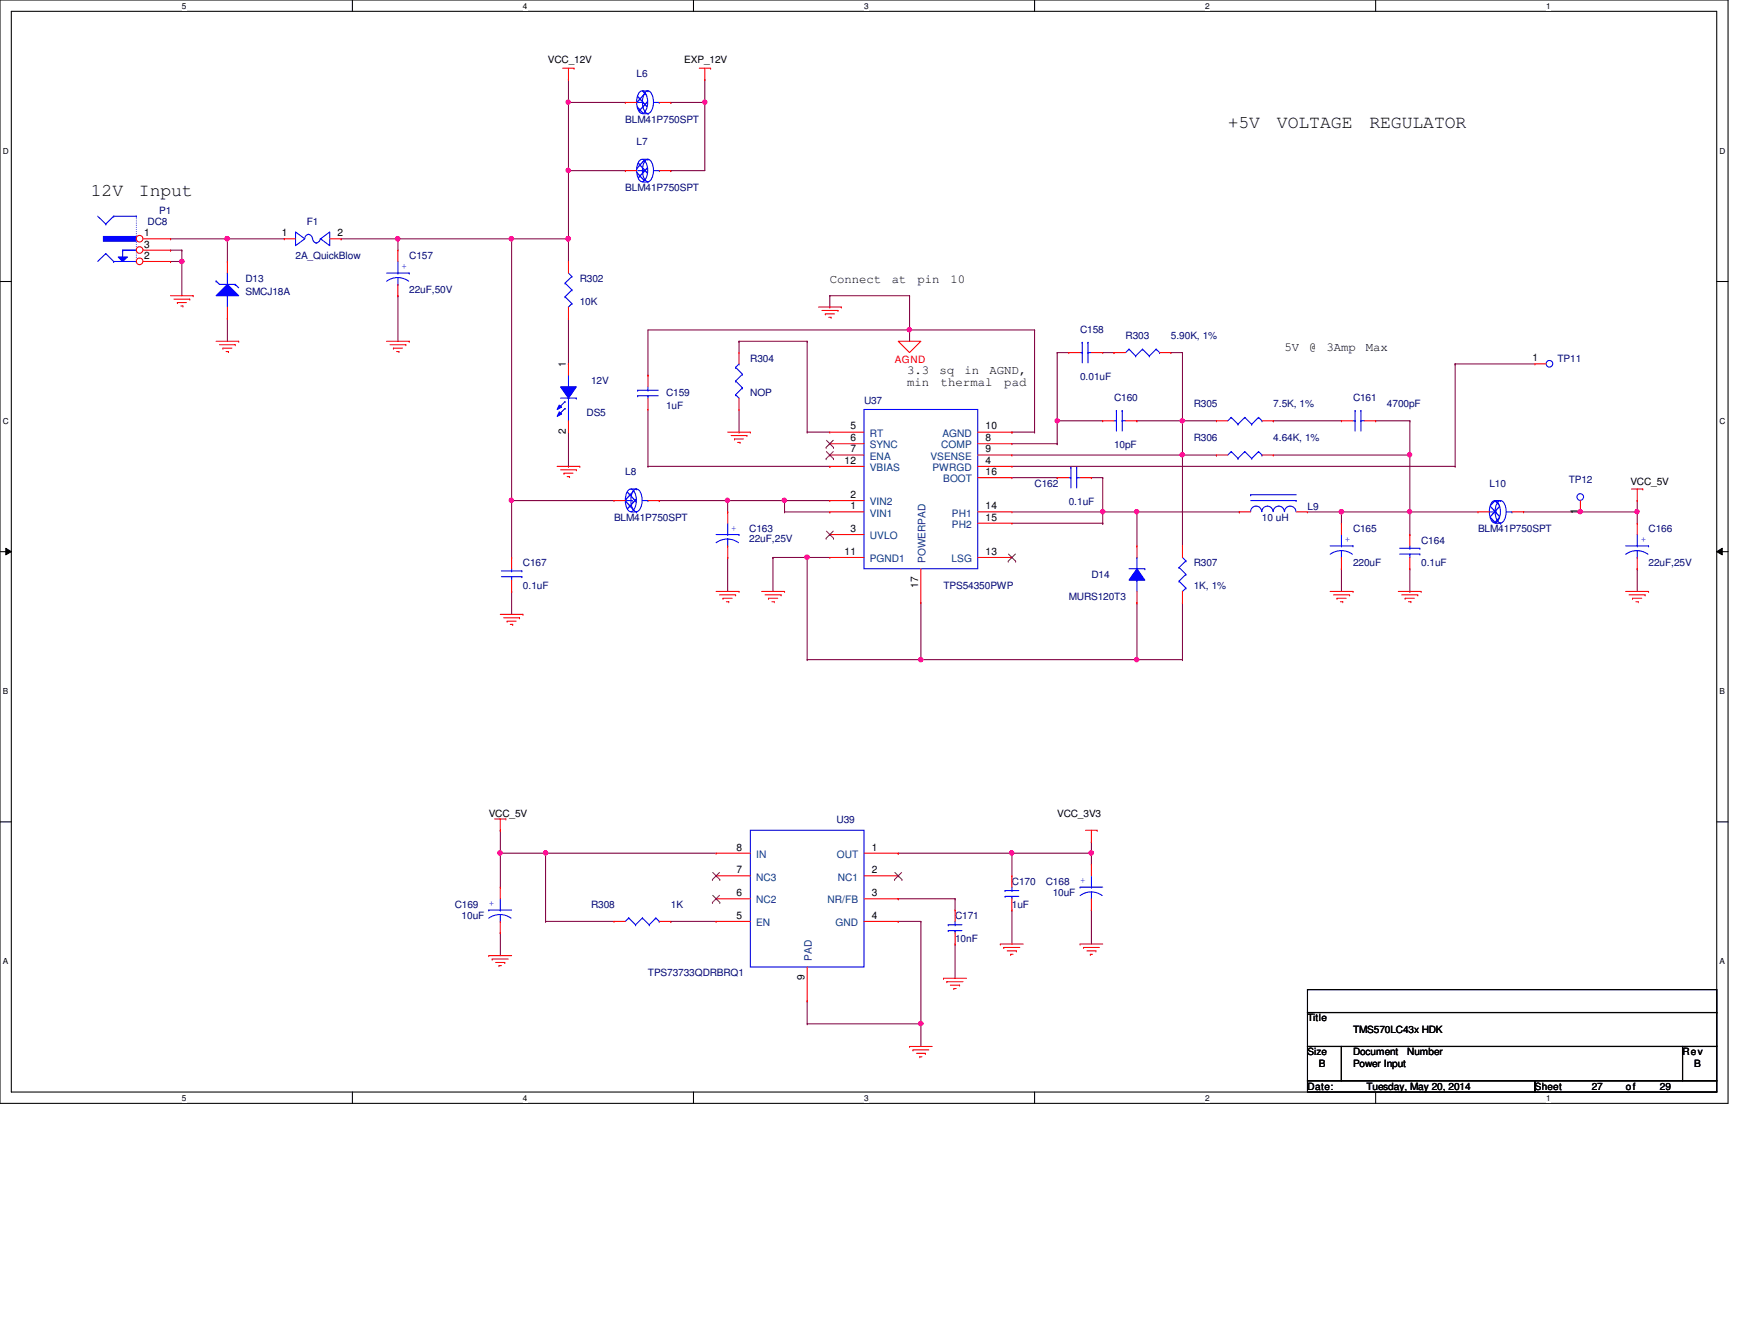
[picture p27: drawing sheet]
<svg xmlns="http://www.w3.org/2000/svg" width="279mm" height="216mm" viewBox="0 0 279 216" stroke-linecap="round" stroke-linejoin="round" font-family="sans-serif">
<defs><g id="words">
<g font-size="2.9">
<text x="197.5" y="20.6">+5V</text>
<text x="205.4" y="20.6">VOLTAGE</text>
<text x="220.3" y="20.6">REGULATOR</text>
<text x="14.6" y="31.6">12V</text>
<text x="22.4" y="31.6">Input</text>
</g>
<g font-size="2">
<text x="133.5" y="45.5">Connect</text>
<text x="143.5" y="45.5">at</text>
<text x="147.6" y="45.5">pin</text>
<text x="152.9" y="45.5">10</text>
<text x="206.6" y="56.4">5V</text>
<text x="210.6" y="56.4">@</text>
<text x="213.4" y="56.4">3Amp</text>
<text x="219.7" y="56.4">Max</text>
<text x="145.9" y="60.1">3.3</text>
<text x="145.9" y="62.1">min</text>
<text x="151.1" y="60.1">sq</text>
<text x="151.3" y="62.1">thermal</text>
<text x="155.2" y="60.1">in</text>
<text x="159.2" y="60.1">AGND,</text>
<text x="161.5" y="62.1">pad</text>
</g>
<g font-size="1.7">
<text x="23.2" y="41.6">2</text>
<text x="23.2" y="39.8">3</text>
<text x="23.2" y="38">1</text>
<text x="45.3" y="38">1</text>
<text x="54.3" y="38">2</text>
<text x="91" y="59.1" transform="rotate(-90 91 59.1)">1</text>
<text x="246.5" y="58.1">1</text>
<text x="91" y="69.8" transform="rotate(-90 91 69.8)">2</text>
<text x="136.8" y="70.9">6</text>
<text x="136.8" y="69">5</text>
<text x="158.5" y="69">10</text>
<text x="158.5" y="70.9">8</text>
<text x="135.8" y="74.5">12</text>
<text x="136.8" y="72.7">7</text>
<text x="158.5" y="72.7">9</text>
<text x="158.5" y="74.5">4</text>
<text x="158.5" y="76.4">16</text>
<text x="136.8" y="81.9">1</text>
<text x="136.8" y="80.1">2</text>
<text x="158.5" y="81.9">14</text>
<text x="158.5" y="83.7">15</text>
<text x="253.8" y="82.6" transform="rotate(-90 253.8 82.6)">1</text>
<text x="135.8" y="89.2">11</text>
<text x="136.8" y="85.5">3</text>
<text x="158.5" y="89.2">13</text>
<text x="147.7" y="94.5" transform="rotate(-90 147.7 94.5)">17</text>
<text x="118.5" y="136.7">8</text>
<text x="140.3" y="136.7">1</text>
<text x="118.5" y="140.4">7</text>
<text x="140.3" y="140.4">2</text>
<text x="118.5" y="147.7">5</text>
<text x="118.5" y="144.1">6</text>
<text x="140.3" y="144.1">3</text>
<text x="140.3" y="147.7">4</text>
<text x="129.4" y="157.6" transform="rotate(-90 129.4 157.6)">9</text>
</g>
<g font-size="1.7" fill="#004080">
<text x="139.9" y="70.2">RT</text>
<text x="151.6" y="70.2">AGND</text>
<text x="139.9" y="73.9">ENA</text>
<text x="139.9" y="72.1">SYNC</text>
<text x="139.9" y="75.7">VBIAS</text>
<text x="149.6" y="73.9">VSENSE</text>
<text x="150" y="75.7">PWRGD</text>
<text x="151.4" y="72.1">COMP</text>
<text x="151.7" y="77.6">BOOT</text>
<text x="139.9" y="83.1">VIN1</text>
<text x="139.9" y="81.2">VIN2</text>
<text x="153.1" y="83.1">PH1</text>
<text x="139.9" y="86.7">UVLO</text>
<text x="153.1" y="84.9">PH2</text>
<text x="139.9" y="90.4">PGND1</text>
<text x="148.9" y="90.5" transform="rotate(-90 148.9 90.5)">POWERPAD</text>
<text x="153" y="90.4">LSG</text>
<text x="121.6" y="137.9">IN</text>
<text x="134.6" y="137.9">OUT</text>
<text x="121.6" y="141.6">NC3</text>
<text x="134.7" y="141.6">NC1</text>
<text x="121.6" y="148.9">EN</text>
<text x="121.6" y="145.2">NC2</text>
<text x="133.1" y="145.2">NR/FB</text>
<text x="134.4" y="148.9">GND</text>
<text x="130.6" y="154.5" transform="rotate(-90 130.6 154.5)">PAD</text>
</g>
<g font-size="1.6">
<text x="88.1" y="10.2">VCC_12V</text>
<text x="110.1" y="10.2">EXP_12V</text>
<text x="262.3" y="77.9">VCC_5V</text>
<text x="78.6" y="131.3">VCC_5V</text>
<text x="170.1" y="131.3">VCC_3V3</text>
<text x="210.3" y="164.2">Title</text>
<text x="217.6" y="166">TMS570LC43x HDK</text>
<text x="210.3" y="169.7">Size</text>
<text x="212.1" y="171.5">B</text>
<text x="217.6" y="169.7">Document</text>
<text x="217.6" y="171.5">Power Input</text>
<text x="226.4" y="169.7">Number</text>
<text x="270.6" y="169.7">Rev</text>
<text x="272.5" y="171.5">B</text>
<text x="210.3" y="175.2">Date:</text>
<text x="219.8" y="175.2">Tuesday, May 20, 2014</text>
<text x="246.9" y="175.2">Sheet</text>
<text x="256" y="175.2">27</text>
<text x="261.5" y="175.2">of</text>
<text x="267" y="175.2">29</text>
</g>
<g font-size="1.6" fill="#000080">
<text x="102.4" y="12.4">L6</text>
<text x="100.6" y="19.7">BLM41P750SPT</text>
<text x="102.4" y="23.4">L7</text>
<text x="25.6" y="34.3">P1</text>
<text x="100.6" y="30.7">BLM41P750SPT</text>
<text x="23.7" y="36.2">DC8</text>
<text x="47.5" y="41.7">2A_QuickBlow</text>
<text x="49.4" y="36.2">F1</text>
<text x="65.8" y="41.7">C157</text>
<text x="39.5" y="45.3">D13</text>
<text x="39.5" y="47.5">SMCJ18A</text>
<text x="65.8" y="47.2">22uF,50V</text>
<text x="93.3" y="45.3">R302</text>
<text x="93.3" y="49">10K</text>
<text x="173.7" y="53.6">C158</text>
<text x="120.7" y="58.1">R304</text>
<text x="181.1" y="54.5">R303</text>
<text x="188.3" y="54.5">5.90K, 1%</text>
<text x="250.5" y="58.1">TP11</text>
<text x="95.1" y="61.8">12V</text>
<text x="107.1" y="63.6">C159</text>
<text x="107.1" y="65.8">1uF</text>
<text x="120.7" y="63.6">NOP</text>
<text x="139" y="64.9">U37</text>
<text x="173.7" y="61">0.01uF</text>
<text x="179.2" y="64.5">C160</text>
<text x="192" y="65.4">R305</text>
<text x="204.8" y="65.4">7.5K, 1%</text>
<text x="217.6" y="64.5">C161</text>
<text x="223.1" y="65.4">4700pF</text>
<text x="94.4" y="66.9">DS5</text>
<text x="192" y="70.9">R306</text>
<text x="204.8" y="70.9">4.64K, 1%</text>
<text x="100.6" y="76.4">L8</text>
<text x="179.2" y="72">10pF</text>
<text x="252.3" y="77.7">TP12</text>
<text x="98.8" y="83.7">BLM41P750SPT</text>
<text x="166.4" y="78.2">C162</text>
<text x="171.9" y="81.2">0.1uF</text>
<text x="203" y="83.7">10 uH</text>
<text x="210.3" y="81.9">L9</text>
<text x="239.6" y="78.2">L10</text>
<text x="120.5" y="85.6">C163</text>
<text x="120.5" y="87.2">22uF,25V</text>
<text x="217.6" y="85.6">C165</text>
<text x="228.6" y="87.4">C164</text>
<text x="237.7" y="85.6">BLM41P750SPT</text>
<text x="265.2" y="85.6">C166</text>
<text x="84.1" y="91.1">C167</text>
<text x="84.1" y="94.7">0.1uF</text>
<text x="151.8" y="94.7">TPS54350PWP</text>
<text x="175.6" y="92.9">D14</text>
<text x="192" y="91.1">R307</text>
<text x="192" y="94.7">1K, 1%</text>
<text x="217.6" y="91.1">220uF</text>
<text x="228.6" y="91.1">0.1uF</text>
<text x="265.2" y="91.1">22uF,25V</text>
<text x="171.9" y="96.5">MURS120T3</text>
<text x="134.6" y="132.4">U39</text>
<text x="162.8" y="142.2">C170</text>
<text x="168.2" y="142.2">C168</text>
<text x="73.2" y="145.9">C169</text>
<text x="74.3" y="147.7">10uF</text>
<text x="95.1" y="145.9">R308</text>
<text x="107.9" y="145.9">1K</text>
<text x="153.6" y="147.7">C171</text>
<text x="162.8" y="145.9">1uF</text>
<text x="169.3" y="144.1">10uF</text>
<text x="153.6" y="151.4">10nF</text>
<text x="104.2" y="156.9">TPS73733QDRBRQ1</text>
</g>
<text font-size="1.6" fill="#f00" x="143.9" y="58.3">AGND</text>
<g font-size="1.5" fill="#00f">
<text x="64.6" y="43.3">+</text>
<text x="117.6" y="85.3">+</text>
<text x="216.3" y="87.2">+</text>
<text x="263.9" y="87.2">+</text>
<text x="173.7" y="142">+</text>
<text x="78.6" y="145.7">+</text>
</g>
<g font-size="1.3">
<text x="29.3" y="1.4">5</text>
<text x="84.1" y="1.4">4</text>
<text x="139" y="1.4">3</text>
<text x="193.8" y="1.4">2</text>
<text x="248.7" y="1.4">1</text>
<text x=".5" y="24.7">D</text>
<text x="276.6" y="24.7">D</text>
<text x=".5" y="68.2">C</text>
<text x="276.6" y="68.2">C</text>
<text x=".5" y="111.6">B</text>
<text x="276.6" y="111.6">B</text>
<text x=".5" y="155">A</text>
<text x="276.6" y="155">A</text>
<text x="29.3" y="177">5</text>
<text x="84.1" y="177">4</text>
<text x="139" y="177">3</text>
<text x="193.8" y="177">2</text>
<text x="248.7" y="177">1</text>
</g>
</g></defs>
<path d="M0 0h278v177.4h-278zM1.8 1.8h274.3v173.8h-274.3z" fill="none" stroke="#000" stroke-width=".17"/>
<g fill="#fff">
<path d="M29.3 .2h.7v1.5h-.7z"/>
<path d="M29.3 175.8h.7v1.4h-.7z"/>
</g>
<path d="M56.7 0v1.8M56.7 175.6v1.8" fill="none" stroke="#000" stroke-width=".17"/>
<g fill="#fff">
<path d="M84.1 .2h.7v1.5h-.7z"/>
<path d="M84.1 175.8h.7v1.4h-.7z"/>
</g>
<path d="M111.5 0v1.8M111.5 175.6v1.8" fill="none" stroke="#000" stroke-width=".17"/>
<g fill="#fff">
<path d="M139 .2h.7v1.5h-.7z"/>
<path d="M139 175.8h.7v1.4h-.7z"/>
</g>
<path d="M166.4 0v1.8M166.4 175.6v1.8" fill="none" stroke="#000" stroke-width=".17"/>
<g fill="#fff">
<path d="M193.8 .2h.8v1.5h-.8z"/>
<path d="M193.8 175.8h.8v1.4h-.8z"/>
</g>
<path d="M221.3 0v1.8M221.3 175.6v1.8" fill="none" stroke="#000" stroke-width=".17"/>
<g fill="#fff">
<path d="M248.7 .2h.7v1.5h-.7z"/>
<path d="M248.7 175.8h.7v1.4h-.7z"/>
<path d="M.5 23.5h.9v1.5h-.9z"/>
<path d="M276.6 23.5h.9v1.5h-.9z"/>
<path d="M.5 67h.9v1.5h-.9z"/>
<path d="M276.6 67h.9v1.5h-.9z"/>
</g>
<path d="M0 45.3h1.8M276.1 45.3h1.9" fill="none" stroke="#000" stroke-width=".17"/>
<g fill="#fff">
<path d="M.5 110.4h.8v1.5h-.8z"/>
<path d="M276.6 110.4h.9v1.5h-.9z"/>
</g>
<path d="M0 88.7h1.8M276.1 88.7h1.9" fill="none" stroke="#000" stroke-width=".17"/>
<path d="M.9 88.1l.9 .6-.9 .5zM276.1 88.7l.9-.6v1.1z" fill="#000"/>
<path d="M.9 88.1l.9 .6-.9 .5zM276.1 88.7l.9-.6v1.1z" fill="none" stroke="#000" stroke-width=".16"/>
<g fill="#fff">
<path d="M.5 153.8h.8v1.5h-.8z"/>
<path d="M276.6 153.8h.8v1.5h-.8z"/>
</g>
<path d="M0 132.1h1.8M276.1 132.1h1.9" fill="none" stroke="#000" stroke-width=".17"/>
<path d="M27.4 38.4h9.2M36.6 38.4h.1M29.3 42h.1M29.3 42v5.5" fill="none" stroke="#800040" stroke-width=".17"/>
<circle cx="29.2" cy="42" r=".36" fill="#f0f"/>
<circle cx="29.2" cy="42" r=".36" fill="none" stroke="#f0f" stroke-width=".17"/>
<path d="M27.4 40.2h.1M27.4 42h.1M27.4 40.2h1.9M29.3 40.2h.1M29.3 40.2v1.8h-1.9M80.5 137.2h.1M80.5 137.2v5.4M80.5 149.9h.1M80.5 149.9v3.7" fill="none" stroke="#800040" stroke-width=".17"/>
<circle cx="80.4" cy="137.1" r=".34" fill="#f0f"/>
<circle cx="80.4" cy="137.1" r=".34" fill="none" stroke="#f0f" stroke-width=".17"/>
<path d="M80.5 133.5h.1M80.5 133.5v3.7M87.8 137.2h.1M87.8 137.2h27.4M87.8 137.2v10.9M87.8 148.1h.1M87.8 148.1h11M107.9 148.1h.1M107.9 148.1h7.3" fill="none" stroke="#800040" stroke-width=".17"/>
<circle cx="87.8" cy="137.1" r=".34" fill="#f0f"/>
<circle cx="87.8" cy="137.1" r=".34" fill="none" stroke="#f0f" stroke-width=".17"/>
<path d="M80.5 137.2h.1M80.5 137.2h7.3" fill="none" stroke="#800040" stroke-width=".17"/>
<circle cx="80.4" cy="137.1" r=".34" fill="#f0f"/>
<circle cx="80.4" cy="137.1" r=".34" fill="none" stroke="#f0f" stroke-width=".17"/>
<path d="M175.6 137.2h.1M175.6 137.2v1.8" fill="none" stroke="#800040" stroke-width=".17"/>
<circle cx="175.5" cy="137.1" r=".36" fill="#f0f"/>
<circle cx="175.5" cy="137.1" r=".36" fill="none" stroke="#f0f" stroke-width=".17"/>
<path d="M162.8 137.2h.1M162.8 137.2h12.8M175.6 146.3h.1M175.6 146.3v5.5" fill="none" stroke="#800040" stroke-width=".17"/>
<circle cx="162.7" cy="137.1" r=".34" fill="#f0f"/>
<circle cx="162.7" cy="137.1" r=".34" fill="none" stroke="#f0f" stroke-width=".17"/>
<g fill="none" stroke="#800040" stroke-width=".17">
<path d="M91.4 16.5h.1M91.4 16.5h9.2M107.9 16.5h.1M107.9 16.5h5.5M91.4 27.4h.1M91.4 27.4h9.2M107.9 27.4h.1M107.9 27.4h5.5M162.8 137.2h.1M162.8 137.2v3.6M175.6 135.3h.1M175.6 135.3v1.9"/>
<path d="M162.8 146.3h.1M162.8 146.3v5.5"/>
</g>
<circle cx="113.4" cy="16.4" r=".34" fill="#f0f"/>
<circle cx="113.4" cy="16.4" r=".34" fill="none" stroke="#f0f" stroke-width=".17"/>
<path d="M91.4 16.5h.1M91.4 16.5v10.9M113.4 12.8h.1M113.4 16.5h.1M113.4 12.8v14.6" fill="none" stroke="#800040" stroke-width=".17"/>
<circle cx="91.4" cy="27.4" r=".34" fill="#f0f"/>
<circle cx="91.4" cy="27.4" r=".34" fill="none" stroke="#f0f" stroke-width=".17"/>
<circle cx="91.4" cy="16.4" r=".34" fill="#f0f"/>
<circle cx="91.4" cy="16.4" r=".34" fill="none" stroke="#f0f" stroke-width=".17"/>
<path d="M91.4 12.8h.1M91.4 12.8v3.7M36.6 38.4h.1M36.6 38.4h9.1M36.6 38.4v3.6" fill="none" stroke="#800040" stroke-width=".17"/>
<circle cx="36.5" cy="38.4" r=".35" fill="#f0f"/>
<circle cx="36.5" cy="38.4" r=".35" fill="none" stroke="#f0f" stroke-width=".17"/>
<path d="M54.9 38.4h.1M54.9 38.4h9.1M64 38.4h.1M64 38.4v1.8M36.6 51.2h.1M36.6 51.2v3.7" fill="none" stroke="#800040" stroke-width=".17"/>
<circle cx="63.9" cy="38.4" r=".35" fill="#f0f"/>
<circle cx="63.9" cy="38.4" r=".35" fill="none" stroke="#f0f" stroke-width=".17"/>
<path d="M64 47.5h.1M64 47.5v7.4M82.3 80.5h.1M82.3 80.5v9.1M144.5 137.2h.1M144.5 137.2h18.3" fill="none" stroke="#800040" stroke-width=".17"/>
<circle cx="82.2" cy="80.4" r=".34" fill="#f0f"/>
<circle cx="82.2" cy="80.4" r=".34" fill="none" stroke="#f0f" stroke-width=".17"/>
<path d="M64 38.4h.1M64 38.4h18.3M91.4 38.4h.1M91.4 38.4v3.6" fill="none" stroke="#800040" stroke-width=".17"/>
<circle cx="91.4" cy="38.4" r=".35" fill="#f0f"/>
<circle cx="91.4" cy="38.4" r=".35" fill="none" stroke="#f0f" stroke-width=".17"/>
<path d="M91.4 58.5h.1M91.4 51.2v7.3M91.4 75h.1M91.4 69.5v5.5M117.1 89.6h.1M117.1 89.6v5.5M226.8 82.3h.1M226.8 82.3h10.9M263.4 82.3h.1M263.4 82.3v1.8" fill="none" stroke="#800040" stroke-width=".17"/>
<circle cx="226.7" cy="82.2" r=".34" fill="#f0f"/>
<circle cx="226.7" cy="82.2" r=".34" fill="none" stroke="#f0f" stroke-width=".17"/>
<path d="M226.8 73.2h.1M226.8 73.2v9.1M129.8 89.6h.1M129.8 89.6v16.4M263.4 80.5h.1M263.4 80.5v1.8" fill="none" stroke="#800040" stroke-width=".17"/>
<circle cx="129.8" cy="89.6" r=".36" fill="#f0f"/>
<circle cx="129.8" cy="89.6" r=".36" fill="none" stroke="#f0f" stroke-width=".17"/>
<path d="M124.3 89.6h.1M124.3 89.6v5.5M126.2 80.5h.1M126.2 80.5h7.3M129.8 89.6h.1M129.8 89.6h3.7M148.1 96.9v9.1M162.8 84.1h14.6M177.4 84.1h.1M148.1 106h.1" fill="none" stroke="#800040" stroke-width=".17"/>
<circle cx="126.1" cy="80.4" r=".34" fill="#f0f"/>
<circle cx="126.1" cy="80.4" r=".34" fill="none" stroke="#f0f" stroke-width=".17"/>
<g fill="none" stroke="#800040" stroke-width=".17">
<path d="M166.4 53v16.5M162.8 69.5h.1M162.8 76.8h7.3M162.8 69.5h3.6M166.4 69.5h.1M170.1 76.8h.1M175.6 76.8h1.8M177.4 76.8h.1M190.2 67.6h.1M190.2 67.6h5.5M204.8 73.2h22M221.3 67.6h.1"/>
<path d="M221.3 67.6h5.5M226.8 73.2h.1M82.3 95.1h.1M82.3 95.1v3.7M126.2 82.3h.1M126.2 82.3h7.3M126.2 80.5v1.8M133.5 82.3h.1"/>
</g>
<circle cx="226.7" cy="73.1" r=".34" fill="#f0f"/>
<circle cx="226.7" cy="73.1" r=".34" fill="none" stroke="#f0f" stroke-width=".17"/>
<g fill="none" stroke="#800040" stroke-width=".17">
<path d="M104.2 53v7.3M133.5 47.5h.1M133.5 49.4h.1M133.5 47.5h12.8M133.5 47.5v1.9M146.3 47.5h.1M146.3 47.5v5.5h20.1M166.4 53h.1M234.1 58.5h.1M234.1 58.5h12.8M104.2 75h.1M104.2 60.3h.1"/>
<path d="M104.2 65.8v9.2M104.2 75h29.3M133.5 75h.1M162.8 71.3h7.3M170.1 71.3h.1M170.1 67.6v3.7M190.2 73.2h.1M190.2 67.6v5.6M215.8 82.3h.1M215.8 91.4h.1M215.8 82.3v1.8M215.8 91.4v3.7"/>
<path d="M226.8 95.1h.1M226.8 91.4v3.7"/>
</g>
<circle cx="190.2" cy="73.1" r=".34" fill="#f0f"/>
<circle cx="190.2" cy="73.1" r=".34" fill="none" stroke="#f0f" stroke-width=".17"/>
<path d="M170.1 56.7v10.9M234.1 58.5h.1M234.1 58.5v16.5M162.8 75h71.3M170.1 67.6h.1M182.9 67.6h.1M182.9 67.6h7.3M204.8 67.6h.1M204.8 67.6h11M234.1 75h.1" fill="none" stroke="#800040" stroke-width=".17"/>
<circle cx="170" cy="67.6" r=".34" fill="#f0f"/>
<circle cx="170" cy="67.6" r=".34" fill="none" stroke="#f0f" stroke-width=".17"/>
<path d="M210.3 82.3h5.5M215.8 82.3h.1" fill="none" stroke="#800040" stroke-width=".17"/>
<circle cx="215.8" cy="82.2" r=".34" fill="#f0f"/>
<circle cx="215.8" cy="82.2" r=".34" fill="none" stroke="#f0f" stroke-width=".17"/>
<path d="M104.2 53h42.1M146.3 53h.1M146.3 53v1.9M162.8 73.2h27.4M190.2 73.2h.1M226.8 67.6h.1M226.8 67.6v5.6M182.9 96.9h.1M182.9 96.9v9.1" fill="none" stroke="#800040" stroke-width=".17"/>
<circle cx="146.3" cy="53" r=".34" fill="#f0f"/>
<circle cx="146.3" cy="53" r=".34" fill="none" stroke="#f0f" stroke-width=".17"/>
<g fill="none" stroke="#800040" stroke-width=".17">
<path d="M118.9 54.9h.1M118.9 54.9h10.9M118.9 54.9v1.8M129.8 54.9h.1M129.8 54.9v14.6M129.8 69.5h.1M129.8 69.5h3.7M170.1 67.6h.1M170.1 67.6h7.3M190.2 73.2h.1M190.2 73.2v14.6M182.9 82.3h.1"/>
<path d="M182.9 82.3v5.5M215.8 82.3h.1M215.8 82.3h11M226.8 82.3h.1M226.8 82.3v3.6M182.9 106h7.3M190.2 106h.1"/>
</g>
<circle cx="215.8" cy="82.2" r=".34" fill="#f0f"/>
<circle cx="215.8" cy="82.2" r=".34" fill="none" stroke="#f0f" stroke-width=".17"/>
<path d="M162.8 82.3h14.6M177.4 82.3h.1M263.4 91.4h.1M263.4 91.4v3.7" fill="none" stroke="#800040" stroke-width=".17"/>
<circle cx="177.4" cy="82.2" r=".34" fill="#f0f"/>
<circle cx="177.4" cy="82.2" r=".34" fill="none" stroke="#f0f" stroke-width=".17"/>
<path d="M177.4 76.8v7.3M177.4 82.3h.1M177.4 84.1h.1M177.4 82.3h5.5M182.9 82.3h.1" fill="none" stroke="#800040" stroke-width=".17"/>
<circle cx="182.8" cy="82.2" r=".34" fill="#f0f"/>
<circle cx="182.8" cy="82.2" r=".34" fill="none" stroke="#f0f" stroke-width=".17"/>
<path d="M190.2 56.7v10.9M190.2 67.6h.1M190.2 73.2h5.5M195.7 73.2h.1" fill="none" stroke="#800040" stroke-width=".17"/>
<circle cx="190.2" cy="67.6" r=".34" fill="#f0f"/>
<circle cx="190.2" cy="67.6" r=".34" fill="none" stroke="#f0f" stroke-width=".17"/>
<path d="M188.3 56.7h1.9M190.2 56.7h.1M182.9 82.3h16.4M199.3 82.3h.1M148.1 106h34.8M182.9 106h.1" fill="none" stroke="#800040" stroke-width=".17"/>
<circle cx="182.8" cy="106" r=".34" fill="#f0f"/>
<circle cx="182.8" cy="106" r=".34" fill="none" stroke="#f0f" stroke-width=".17"/>
<path d="M129.8 106h.1M129.8 106h18.3" fill="none" stroke="#800040" stroke-width=".17"/>
<circle cx="148.1" cy="106" r=".36" fill="#f0f"/>
<circle cx="148.1" cy="106" r=".36" fill="none" stroke="#f0f" stroke-width=".17"/>
<path d="M117.1 80.5h.1M117.1 80.5h9.1M124.3 89.6h.1M124.3 89.6h5.5M190.2 96.9h.1M190.2 96.9v9.1" fill="none" stroke="#800040" stroke-width=".17"/>
<circle cx="117" cy="80.4" r=".34" fill="#f0f"/>
<circle cx="117" cy="80.4" r=".34" fill="none" stroke="#f0f" stroke-width=".17"/>
<path d="M82.3 38.4h.1M82.3 38.4v42.1M82.3 38.4h9.1M118.9 69.5h.1M118.9 65.8v3.7M82.3 80.5h.1M82.3 80.5h16.5M106 80.5h.1M106 80.5h11.1v1.8M117.1 82.3h.1" fill="none" stroke="#800040" stroke-width=".17"/>
<circle cx="82.2" cy="38.4" r=".35" fill="#f0f"/>
<circle cx="82.2" cy="38.4" r=".35" fill="none" stroke="#f0f" stroke-width=".17"/>
<path d="M91.4 27.4h.1M91.4 27.4v11" fill="none" stroke="#800040" stroke-width=".17"/>
<circle cx="91.4" cy="38.4" r=".35" fill="#f0f"/>
<circle cx="91.4" cy="38.4" r=".35" fill="none" stroke="#f0f" stroke-width=".17"/>
<path d="M254.2 82.3h9.2M263.4 82.3h.1" fill="none" stroke="#800040" stroke-width=".17"/>
<circle cx="254.2" cy="82.2" r=".34" fill="#f0f"/>
<circle cx="254.2" cy="82.2" r=".34" fill="none" stroke="#f0f" stroke-width=".17"/>
<circle cx="263.3" cy="82.2" r=".34" fill="#f0f"/>
<circle cx="263.3" cy="82.2" r=".34" fill="none" stroke="#f0f" stroke-width=".17"/>
<g fill="none" stroke="#800040" stroke-width=".17">
<path d="M170.1 56.7h.1M170.1 56.7h1.8M177.4 56.7h1.8M179.2 56.7h.1M245.1 82.3h9.1M254.2 82.3h.1M144.5 144.5h.1M144.5 148.1h.1M144.5 144.5h9.1M144.5 148.1h3.6M153.6 151.8h.1M153.6 144.5h.1"/>
<path d="M153.6 144.5v1.8M153.6 151.8v5.5M148.1 164.6h.1M148.1 164.6v3.6"/>
</g>
<circle cx="148.1" cy="164.5" r=".36" fill="#f0f"/>
<circle cx="148.1" cy="164.5" r=".36" fill="none" stroke="#f0f" stroke-width=".17"/>
<path d="M148.1 148.1h.1M148.1 148.1v16.5h-18.3M129.8 160.9h.1M129.8 164.6h.1M129.8 160.9v3.7" fill="none" stroke="#800040" stroke-width=".17"/>
<g fill="none" stroke="#f00" stroke-width=".17">
<path d="M90.5 11h1.8M91.4 12.8h.1M91.4 11v1.8M92.3 11h.1M112.5 11h1.8M113.4 12.8h.1M113.4 11v1.8M114.3 11h.1M27.4 47.5h3.7M28 48.1h2.5M28.5 48.6h.1M28.5 48.6h1.5"/>
<path d="M29.1 49.2h.3M29.4 49.2h.1M30.5 48.1h.1M31.1 47.5h.1M34.8 54.9h3.6M35.3 55.4h2.5M35.9 56h.1M35.9 56h1.4M36.4 56.5h.3M36.7 56.5h.1M37.8 55.4h.1M38.4 54.9h.1"/>
<path d="M62.2 54.9h3.6M62.7 55.4h2.6M63.3 56h.1M63.3 56h1.4M63.8 56.5h.4M64.2 56.5h.1M65.3 55.4h.1M65.8 54.9h.1M131.7 49.4h3.6M132.2 49.9h2.6M132.8 50.5h.1M132.8 50.5h1.4"/>
<path d="M133.3 51h.4M133.7 51h.1M134.8 49.9h.1M135.3 49.4h.1M144.5 54.9h3.6l-1.8 1.8zM89.6 75h3.7M90.2 75.5h2.5M90.7 76.1h.1M90.7 76.1h1.5M91.2 76.6h.4M91.6 76.6h.1M92.7 75.5h.1"/>
<path d="M93.3 75h.1M117.1 69.5h3.6M117.6 70h2.5M118.2 70.6h.1M118.2 70.6h1.4M118.7 71.1h.3M119 71.1h.1M120.1 70h.1M120.7 69.5h.1M262.4 78.6h1.8M263.4 78.6v1.9M264.2 78.6h.1"/>
<path d="M80.5 98.8h3.6M81 99.3h2.6M81.6 99.9h.1M81.6 99.9h1.4M83.6 99.3h.1M84.1 98.8h.1M115.2 95.1h3.7M115.7 95.6h2.6M116.3 96.2h.1M116.3 96.2h1.5M116.8 96.7h.4M117.2 96.7h.1"/>
<path d="M118.3 95.6h.1M118.9 95.1h.1M122.5 95.1h3.7M123.1 95.6h2.5M123.6 96.2h.1M123.6 96.2h1.5M124.2 96.7h.3M124.5 96.7h.1M125.6 95.6h.1M126.2 95.1h.1M214 95.1h3.6M214.5 95.6h2.6"/>
<path d="M215.1 96.2h.1M215.1 96.2h1.4M215.6 96.7h.4M216 96.7h.1M217.1 95.6h.1M217.6 95.1h.1M224.9 95.1h3.7M225.5 95.6h2.5M226 96.2h.1M226 96.2h1.5M226.6 96.7h.3M226.9 96.7h.1"/>
<path d="M228 95.6h.1M228.6 95.1h.1M261.5 95.1h3.7M262 95.6h2.6M262.6 96.2h.1M262.6 96.2h1.5M263.1 96.7h.4M263.4 80.5h.1M263.5 96.7h.1M264.6 95.6h.1M265.2 95.1h.1M82.1 100.4h.4"/>
<path d="M82.5 100.4h.1M79.5 131.7h1.9M80.5 133.5h.1M80.5 131.7v1.8M81.4 131.7h.1M174.6 133.5h1.9M175.6 135.3h.1M175.6 133.5v1.8M176.5 133.5h.1M78.6 153.6h.1M78.6 153.6h3.7M79.2 154.2h.1"/>
<path d="M79.2 154.2h2.5M79.7 154.7h1.5M80.3 155.2h.1M80.3 155.2h.3M81.2 154.7h.1M151.8 157.3h.1M151.8 157.3h3.6M152.3 157.8h.1M152.3 157.8h2.6M152.9 158.4h1.4M153.4 158.9h.1M153.4 158.9h.4"/>
<path d="M154.3 158.4h.1M160.9 151.8h.1M160.9 151.8h3.7M161.5 152.3h.1M161.5 152.3h2.5M162 152.9h1.5M162.6 153.4h.1M162.6 153.4h.3M163.5 152.9h.1M173.7 151.8h.1M173.7 151.8h3.7M174.3 152.3h.1"/>
<path d="M174.3 152.3h2.5M174.8 152.9h1.5M175.4 153.4h.1M175.4 153.4h.3M176.3 152.9h.1M146.3 168.2h.1M146.3 168.2h3.6M146.9 168.8h.1M146.9 168.8h2.5M147.4 169.3h1.4M148 169.9h.1M148 169.9h.3"/>
<path d="M148.8 169.3h.1"/>
</g>
<path d="M210.3 159.1h65.8v3.7h-65.8zM210.3 162.8h65.8v5.4h-65.8zM210.3 168.2h5.5v5.5h-5.5zM210.3 173.7h36.6v1.9h-36.6zM215.8 168.2h54.8v5.5h-54.8zM246.9 173.7h29.2v1.9h-29.2zM270.6 168.2h5.5v5.5h-5.5z" fill="none" stroke="#000" stroke-width=".17"/>
<path d="M103 25.7l.3-.1a1.96 1.96 0 0 1 .8 2.4 1.32 1.32 0 0 1-.8 1.2 1.27 1.27 0 0 1-.9-1.2 2.61 2.61 0 0 1 .6-2.3z" fill-rule="evenodd" fill="#fff"/>
<path d="M103 25.7l.3-.1a1.96 1.96 0 0 1 .8 2.4 1.32 1.32 0 0 1-.8 1.2 1.27 1.27 0 0 1-.9-1.2 2.61 2.61 0 0 1 .6-2.3z" fill-rule="evenodd" fill="#00f"/>
<path d="M102.6 27.4h.9M103 25.7l.3-.1a1.96 1.96 0 0 1 .8 2.4 1.32 1.32 0 0 1-.8 1.2 1.27 1.27 0 0 1-.9-1.2 2.61 2.61 0 0 1 .6-2.3zM103.3 25.6h.9M103.3 29.3h.9M103.5 27.4h.1M103.9 25.7l.3-.1a1.96 1.96 0 0 1 .9 2.4 1.32 1.32 0 0 1-.9 1.2 1.27 1.27 0 0 1-.8-1.2 2.61 2.61 0 0 1 .5-2.3zM104.2 25.6h.1M104.2 29.3h.1M105.2 27.4h.8M106 27.4h.1" fill="none" stroke="#00f" stroke-width=".17"/>
<path d="M100.6 27.4h.1M100.6 27.4h1.8M106 27.4h1.9M107.9 27.4h.1" fill="none" stroke="#f00" stroke-width=".17"/>
<path d="M240.2 80.6l.3-.1a1.96 1.96 0 0 1 .8 2.3 1.32 1.32 0 0 1-.8 1.3 1.27 1.27 0 0 1-.9-1.3 2.61 2.61 0 0 1 .6-2.2z" fill-rule="evenodd" fill="#fff"/>
<path d="M240.2 80.6l.3-.1a1.96 1.96 0 0 1 .8 2.3 1.32 1.32 0 0 1-.8 1.3 1.27 1.27 0 0 1-.9-1.3 2.61 2.61 0 0 1 .6-2.2z" fill-rule="evenodd" fill="#00f"/>
<g fill="none" stroke="#00f" stroke-width=".17">
<path d="M181.6 56.1h.1M181.6 56.1l-.5 .6M181.6 56.1l1.1 1.1M182.7 57.2h.1M183.8 56.1h.1M183.8 56.1l-1.1 1.1M183.8 56.1l1.1 1.1M184.9 57.2h.1M186 56.1h.1M186 56.1l-1.1 1.1M186 56.1l.5 .6M186.5 56.7h.1"/>
<path d="M115.2 87.2l1-.4 .8-.1 1.1 .2 .7 .3M115.2 85.9h3.7M117.1 87.8h.1M117.1 85.9h.1M117.1 84.1v1.8M117.1 86.7v1.1M118.9 85.9h.1M239.7 82.3h1M240.2 80.6l.3-.1a1.96 1.96 0 0 1 .8 2.3 1.32 1.32 0 0 1-.8 1.3 1.27 1.27 0 0 1-.9-1.3 2.61 2.61 0 0 1 .6-2.2zM240.5 80.5h.9M240.5 84.1h.9M240.7 82.3h.1"/>
<path d="M241.1 80.6l.3-.1a1.96 1.96 0 0 1 .8 2.3 1.32 1.32 0 0 1-.8 1.3 1.27 1.27 0 0 1-.9-1.3 2.61 2.61 0 0 1 .6-2.2zM241.4 80.5h.1M241.4 84.1h.1M242.3 82.3h.9M243.2 82.3h.1M101.1 147.6h.1M101.1 147.6l-.5 .5M101.1 147.6l1.1 1.1M102.2 148.7h.1M103.3 147.6h.1M103.3 147.6l-1.1 1.1M103.3 147.6l1.1 1.1"/>
<path d="M104.4 148.7h.1M105.5 147.6h.1M105.5 147.6l-1.1 1.1M105.5 147.6l.5 .5M106 148.1h.1M161.7 143.2h.1M161.7 144.1h.1M161.7 143.2h2.2M161.7 144.1h2.2M162.8 144.1h.1M162.8 143.2h.1M162.8 142.6v.6"/>
<path d="M162.8 144.1v.4"/>
<circle cx="254.2" cy="79.9" r=".54"/>
</g>
<g fill="none" stroke="#f00" stroke-width=".17">
<path d="M179.2 56.7h.1M179.2 56.7h1.9M186.5 56.7h1.8M188.3 56.7h.1M117.1 82.3h.1M117.1 89.6h.1M117.1 82.3v1.8M117.1 87.8v1.8M237.7 82.3h.1M237.7 82.3h1.9M243.2 82.3h1.9M245.1 82.3h.1"/>
<path d="M254.2 82.3h.1M254.2 80.5v1.8M98.8 148.1h.1M98.8 148.1h1.8M106 148.1h1.9M107.9 148.1h.1M162.8 146.3h.1M162.8 140.8h.1M162.8 140.8v1.8M162.8 144.5v1.8"/>
</g>
<path d="M101.2 78.7l.3-.1a1.28 1.28 0 0 1 .8 1.3 2.69 2.69 0 0 1-.6 2.3l-.2 .1a1.27 1.27 0 0 1-.9-1.3 2.7 2.7 0 0 1 .6-2.3z" fill-rule="evenodd" fill="#fff"/>
<path d="M101.2 78.7l.3-.1a1.28 1.28 0 0 1 .8 1.3 2.69 2.69 0 0 1-.6 2.3l-.2 .1a1.27 1.27 0 0 1-.9-1.3 2.7 2.7 0 0 1 .6-2.3z" fill-rule="evenodd" fill="#00f"/>
<g fill="none" stroke="#00f" stroke-width=".17">
<path d="M118.3 59.1h.1M118.3 59.1l1.1 1.1M118.9 58.5h.1M118.9 58.5l-.6 .6M90.2 64h2.5M91.4 62.2h.1M91.4 67.6h.1M91.4 60.3v1.9M91.4 64v3.6M92.7 64h.1M101.2 78.7l.3-.1a1.28 1.28 0 0 1 .8 1.3 2.69 2.69 0 0 1-.6 2.3l-.2 .1a1.27 1.27 0 0 1-.9-1.3 2.7 2.7 0 0 1 .6-2.3zM101.5 78.6h.9"/>
<path d="M102.1 78.7l.3-.1a1.27 1.27 0 0 1 .8 1.3 2.62 2.62 0 0 1-.5 2.3l-.3 .1a1.27 1.27 0 0 1-.9-1.3 2.7 2.7 0 0 1 .6-2.3zM102.4 78.6h.1M102.6 62.7h.1M102.6 63.6h.1M102.6 62.7h3.3M102.6 63.6h3.3M104.2 63.6h.1M104.2 62.7h.1M104.2 62.2v.5M104.2 63.6v.4M118.3 63.5h.1M118.3 61.3h.1"/>
<path d="M118.3 63.5l.6 .5M118.3 61.3l1.1 1.1M119.4 62.4h.1M119.4 60.2h.1M119.4 62.4l-1.1 1.1M119.4 60.2l-1.1 1.1M139 65.8h18.3v25.6h-18.3zM100.8 80.5h.9M101.5 82.3h.9M101.7 80.5h.1M102.4 82.3h.1M103.3 80.5h.9"/>
<path d="M104.2 80.5h.1"/>
<circle cx="249.2" cy="58.5" r=".54"/>
</g>
<g fill="none" stroke="#f00" stroke-width=".17">
<path d="M118.9 56.7h.1M118.9 56.7v1.8M246.9 58.5h.1M246.9 58.5h1.8M104.2 65.8h.1M104.2 60.3h.1M104.2 60.3v1.9M104.2 64v1.8M118.9 65.8h.1M118.9 64v1.8M133.5 73.2h.1M133.5 71.3h.1"/>
<path d="M133.5 69.5h.1M133.5 75h.1M133.5 69.5h5.5M133.5 73.2h5.5M133.5 71.3h5.5M133.5 75h5.5M157.3 69.5h5.5M157.3 73.2h5.5M157.3 71.3h5.5M157.3 75h5.5M157.3 76.8h5.5M162.8 69.5h.1"/>
<path d="M162.8 73.2h.1M162.8 71.3h.1M162.8 75h.1M162.8 76.8h.1M98.8 80.5h.1M98.8 80.5h1.8M104.2 80.5h1.8M106 80.5h.1M133.5 89.6h.1M133.5 82.3h.1M133.5 80.5h.1M133.5 85.9h.1"/>
<path d="M133.5 80.5h5.5M133.5 82.3h5.5M133.5 89.6h5.5M133.5 85.9h5.5M148.1 96.9h.1M148.1 91.4v5.5M157.3 82.3h5.5M157.3 84.1h5.5M157.3 89.6h5.5M162.8 82.3h.1M162.8 84.1h.1M162.8 89.6h.1"/>
</g>
<g fill="none" stroke="#804000" stroke-width=".16">
<path d="M132.9 73.7h.1M132.9 71.9h.1M132.9 72.6l1.2 1.1M132.9 70.8l1.2 1.1M134 72.6l-1.1 1.1M134 70.8l-1.1 1.1M134.1 73.7h.1M134.1 71.9h.1M132.9 86.5h.1M132.9 85.4l1.2 1.1M134 85.4l-1.1 1.1M134.1 86.5h.1"/>
<path d="M162.2 90.2h.1M162.2 89.1l1.2 1.1M163.3 89.1l-1.1 1.1M163.4 90.2h.1"/>
</g>
<path d="M90.2 62.2h2.5l-1.3 1.8z" fill-rule="evenodd" fill="#00f"/>
<path d="M90.2 62.2h2.5l-1.3 1.8z" fill="none" stroke="#00f" stroke-width=".17"/>
<path d="M90 66.2l.3 .3-.7 .4z" fill-rule="evenodd" fill="#00f"/>
<path d="M90 66.2l.3 .3-.7 .4z" fill="none" stroke="#00f" stroke-width=".17"/>
<path d="M90 65.1l.3 .3-.7 .4z" fill-rule="evenodd" fill="#00f"/>
<g fill="none" stroke="#00f" stroke-width=".17">
<path d="M62.2 45.2a2.96 2.96 0 0 1 3.5 0M62.2 43.9h3.6M64 45.7h.1M64 43.9h.1M64 42v1.9M64 44.6v1.1M65.8 43.9h.1M90 65.1l.3 .3-.7 .4zM90.9 64.6h.1M90.9 65.7h.1M90.9 64.6l-1.1 1.1M90.9 65.7l-1.1 1.1"/>
<path d="M179.2 67.6h.4M179.6 67.6h.1M179.6 66h.1M179.6 66v3.3M180.5 66h.1M180.5 67.6h.1M180.5 67.6h.6M180.5 66v3.3M78.6 146.3h.1M78.6 147.6l1-.5 .8-.1 1.1 .2 .7 .4M78.6 146.3h3.7M80.5 148.1h.1"/>
<path d="M80.5 146.3h.1M80.5 144.5v1.8M80.5 147v1.1"/>
</g>
<g fill="none" stroke="#f00" stroke-width=".17">
<path d="M64 40.2h.1M64 47.5h.1M64 40.2v1.8M64 45.7v1.8M91.4 58.5h.1M91.4 58.5v1.8M91.4 69.5h.1M91.4 67.6v1.9M177.4 67.6h.1M177.4 67.6h1.8M181.1 67.6h1.8M182.9 67.6h.1"/>
<path d="M80.5 142.6h.1M80.5 149.9h.1M80.5 142.6v1.9M80.5 148.1v1.8"/>
</g>
<path d="M103 14.7l.3-.1a1.28 1.28 0 0 1 .8 1.2 2.69 2.69 0 0 1-.5 2.3l-.3 .1a1.27 1.27 0 0 1-.9-1.2 2.7 2.7 0 0 1 .6-2.3z" fill-rule="evenodd" fill="#fff"/>
<path d="M103 14.7l.3-.1a1.28 1.28 0 0 1 .8 1.2 2.69 2.69 0 0 1-.5 2.3l-.3 .1a1.27 1.27 0 0 1-.9-1.2 2.7 2.7 0 0 1 .6-2.3z" fill-rule="evenodd" fill="#00f"/>
<g fill="none" stroke="#00f" stroke-width=".17">
<path d="M102.6 16.5h.9M103 14.7l.3-.1a1.28 1.28 0 0 1 .8 1.2 2.69 2.69 0 0 1-.5 2.3l-.3 .1a1.27 1.27 0 0 1-.9-1.2 2.7 2.7 0 0 1 .6-2.3zM103.3 14.6h.9M103.3 18.3h.9M103.5 16.5h.1M103.9 14.7l.3-.1a1.28 1.28 0 0 1 .9 1.2 2.69 2.69 0 0 1-.6 2.3l-.3 .1a1.27 1.27 0 0 1-.8-1.2 2.7 2.7 0 0 1 .5-2.3zM104.2 14.6h.1M104.2 18.3h.1M105.2 16.5h.8M106 16.5h.1M173.7 56.7h.4M174.1 56.7h.1"/>
<path d="M174.1 55h.1M174.1 55v3.3M175 55h.1M175 56.7h.1M175 56.7h.6M175 55v3.3M171.9 76.8h.4M172.3 76.8h.1M172.3 75.1h.1M172.3 75.1v3.3M173.2 75.1h.1M173.2 76.8h.1"/>
<path d="M173.2 76.8h.5M173.2 75.1v3.3"/>
</g>
<path d="M100.6 16.5h.1M100.6 16.5h1.8M106 16.5h1.9M107.9 16.5h.1M171.9 56.7h.1M171.9 56.7h1.8M175.6 56.7h1.8M177.4 56.7h.1M170.1 76.8h.1M170.1 76.8h1.8M173.7 76.8h1.9M175.6 76.8h.1" fill="none" stroke="#f00" stroke-width=".17"/>
<path d="M36.6 45.7l1.8 1.8h-3.6z" fill="#00f"/>
<g fill="none" stroke="#00f" stroke-width=".17">
<path d="M47.5 37.3l1.5 1.1-1.5 1.1zM49.5 37.7a.71 .71 0 0 1 .7 .7M49.7 37.7a.67 .67 0 0 0-.7 .7M50.3 38.4a.71 .71 0 0 0 .7 .7M51.5 38.4a.77 .77 0 0 1-.7 .7M51.6 38.4l1.4-1.1v2.2zM34.8 45.2h.1M34.8 45.2l.5 .5h2.5M36.6 45.7l1.8 1.8h-3.6zM36.6 47.5h.1M36.6 43.9h.1M36.6 43.9v1.8"/>
<path d="M36.6 47.5v1.9M37.8 45.7h.1M37.8 45.7l.6 .6M90.9 45.5h.1M90.9 47.7h.1M90.9 45.5l1.1 1.1M90.9 47.7l1.1 1.1M91.4 49.4h.1M91.4 43.9l.6 .5M92 44.4h.1M92 46.6h.1M92 48.8h.1"/>
<path d="M92 44.4l-1.1 1.1M92 46.6l-1.1 1.1M92 48.8l-.6 .6M198 67.1h.1M198 67.1l-.5 .5M198 67.1l1.1 1.1M199.1 68.2h.1M200.2 67.1h.1M200.2 67.1l-1.1 1.1M200.2 67.1l1.1 1.1M201.2 79.5h.1M201.2 79.5h7.3"/>
<path d="M201.3 68.2h.1M202.4 67.1h.1M202.4 67.1l-1.1 1.1M202.4 67.1l.6 .5M203 67.6h.1M189.7 91.2h.1M189.7 93.4h.1M189.7 91.2l1.1 1.1M189.7 93.4l1.1 1.1M190.2 95.1h.1M190.2 89.6l.6 .6M190.8 90.2h.1"/>
<path d="M190.8 92.3h.1M190.8 94.5h.1M190.8 90.2l-1.1 1M190.8 92.3l-1.1 1.1M190.8 94.5l-.6 .6M201.2 82.3a.89 .89 0 0 1 .9-.9 .89 .89 0 0 1 .8 .9M201.2 80.5h7.3M203 82.3a.89 .89 0 0 1 .9-.9 .89 .89 0 0 1 .9 .9M204.8 82.3a.89 .89 0 0 1 .9-.9 .89 .89 0 0 1 .9 .9M206.6 82.3a.91 .91 0 0 1 .9-.9 .91 .91 0 0 1 .9 .9M208.5 80.5h.1M225.1 89.1h3.3"/>
<path d="M225.1 88.1h3.3M226.8 88.1h.1M226.8 89.1h.1M226.8 87.8v.3M226.8 89.1v.5M228.4 89.1h.1M228.4 88.1h.1M261.5 89.1l1-.5 .8-.1 1.1 .2 .7 .4M261.5 87.8h3.7M263.4 89.6h.1M263.4 87.8h.1M263.4 85.9v1.9"/>
<path d="M263.4 88.5v1.1M265.2 87.8h.1M120.7 133.5h18.3v21.9h-18.3zM173.7 142.6h.1M173.7 144a2.96 2.96 0 0 1 3.6 0M173.7 142.6h3.7M175.6 144.5h.1M175.6 142.6h.1M175.6 140.8v1.8M175.6 143.4v1.1"/>
</g>
<g fill="none" stroke="#f00" stroke-width=".17">
<path d="M45.7 38.4h.1M45.7 38.4h1.8M53 38.4h1.9M54.9 38.4h.1M36.6 51.2h.1M36.6 42h.1M36.6 42v1.9M36.6 49.4v1.8M91.4 42h.1M91.4 51.2h.1M91.4 42v1.9M91.4 49.4v1.8"/>
<path d="M195.7 67.6h.1M195.7 67.6h1.8M203 67.6h1.8M204.8 67.6h.1M190.2 87.8h.1M190.2 96.9h.1M190.2 87.8v1.8M190.2 95.1v1.8M199.3 82.3h.1M199.3 82.3h1.9M208.5 82.3h1.8M210.3 82.3h.1"/>
<path d="M226.8 85.9h.1M226.8 91.4h.1M226.8 85.9v1.9M226.8 89.6v1.8M263.4 84.1h.1M263.4 91.4h.1M263.4 84.1v1.8M263.4 89.6v1.8M115.2 137.2h.1M115.2 137.2h5.5M139 137.2h5.5M144.5 137.2h.1"/>
<path d="M175.6 139h.1M175.6 139v1.8M115.2 148.1h.1M115.2 144.5h.1M115.2 140.8h.1M115.2 140.8h5.5M115.2 144.5h5.5M115.2 148.1h5.5M129.8 155.4v5.5M139 140.8h5.5M139 144.5h5.5M139 148.1h5.5"/>
<path d="M144.5 140.8h.1M144.5 144.5h.1M144.5 148.1h.1M175.6 146.3h.1M175.6 144.5v1.8M129.8 160.9h.1"/>
</g>
<path d="M114.6 145.1h.1M114.6 141.4h.1M114.6 143.9l1.2 1.2M114.6 140.3l1.2 1.1M115.7 143.9l-1.1 1.2M115.7 140.3l-1.1 1.1M115.8 145.1h.1M115.8 141.4h.1M143.9 141.4h.1M143.9 140.3l1.2 1.1M145 140.3l-1.1 1.1M145.1 141.4h.1" fill="none" stroke="#804000" stroke-width=".16"/>
<path d="M19 41.3h1.5l-.8 .7z" fill="#00f"/>
<path d="M17 40.8h.1M17 40.8l-1.3 1.2M17 40.8l1.3 1.2M18.3 42h.1M18.3 42h3.6M19 41.3h1.5l-.8 .7zM19.7 40.2h.1M19.7 40.2h2.2M19.7 40.2v1.1M21.9 42h.1M21.9 40.2h.1" fill="none" stroke="#00f" stroke-width=".17"/>
<path d="M16.6 38h5.3v.8h-5.3z" fill-rule="evenodd" fill="#00f"/>
<path d="M15.7 34.8l1.3 1.2M16.6 38h5.3v.8h-5.3zM17 36h.1M18.3 34.8h.1M18.3 34.8h3.6M18.3 34.8l-1.3 1.2M21.9 34.8h.1" fill="none" stroke="#00f" stroke-width=".17"/>
<path d="M21.9 34.8h.1M21.9 42v-7.2" fill="none" stroke="#00f" stroke-width=".17" stroke-dasharray="0 .3"/>
<circle cx="22.5" cy="42" r=".54" fill="#fff"/>
<g fill="none" stroke="#f00" stroke-width=".17">
<path d="M23 42h4.4M27.4 42h.1"/>
<circle cx="22.5" cy="42" r=".54"/>
</g>
<circle cx="22.5" cy="40.2" r=".54" fill="#fff"/>
<g fill="none" stroke="#f00" stroke-width=".17">
<path d="M23 40.2h4.4M27.4 40.2h.1"/>
<circle cx="22.5" cy="40.2" r=".54"/>
</g>
<circle cx="22.5" cy="38.4" r=".54" fill="#fff"/>
<g fill="none" stroke="#f00" stroke-width=".17">
<path d="M23 38.4h4.4M27.4 38.4h.1M195.7 73.2h.1M195.7 73.2h1.8M203 73.2h1.8M204.8 73.2h.1M82.3 89.6h.1M82.3 95.1h.1M82.3 89.6v1.8M82.3 93.3v1.8M215.8 84.1h.1M215.8 91.4h.1"/>
<path d="M215.8 84.1v1.8M215.8 89.6v1.8M153.6 151.8h.1M153.6 146.3h.1M153.6 146.3v1.8M153.6 149.9v1.9"/>
<circle cx="22.5" cy="38.4" r=".54"/>
</g>
<g fill="none" stroke="#00f" stroke-width=".17">
<path d="M198 72.6h.1M198 72.6l-.5 .6M198 72.6l1.1 1.1M199.1 73.7h.1M200.2 72.6h.1M200.2 72.6l-1.1 1.1M200.2 72.6l1.1 1.1M201.3 73.7h.1M202.4 72.6h.1M202.4 72.6l-1.1 1.1M202.4 72.6l.6 .6M203 73.2h.1"/>
<path d="M80.6 92.7h3.3M80.6 91.8h3.3M82.3 91.8h.1M82.3 92.7h.1M82.3 91.4v.4M82.3 92.7v.6M83.9 92.7h.1M83.9 91.8h.1M181.6 91.4h2.5M182.9 93.3h.1M182.9 89.6h.1M182.9 89.6v1.8"/>
<path d="M182.9 93.3v1.8M184.1 91.4h.1M214 89.1l.6-.4 1.1-.2 .8 .1 1.1 .5M214 87.8h3.6M215.8 89.6h.1M215.8 87.8h.1M215.8 85.9v1.9M215.8 88.5v1.1M217.6 87.8h.1M152.5 148.7h.1M152.5 149.6h.1M152.5 148.7h2.2"/>
<path d="M152.5 149.6h2.2M153.6 149.6h.1M153.6 148.7h.1M153.6 148.1v.6M153.6 149.6v.3"/>
</g>
<path d="M182.9 91.4l1.2 1.9h-2.5z" fill-rule="evenodd" fill="#00f"/>
<path d="M217.6 67.6h.4M218 67.6h.1M218 66h.1M218 66v3.3M218.9 66h.1M218.9 67.6h.1M218.9 67.6h.6M218.9 66v3.3M182.9 91.4l1.2 1.9h-2.5z" fill="none" stroke="#00f" stroke-width=".17"/>
<path d="M215.8 67.6h.1M215.8 67.6h1.8M219.5 67.6h1.8M221.3 67.6h.1M182.9 96.9h.1M182.9 87.8h.1M182.9 87.8v1.8M182.9 95.1v1.8" fill="none" stroke="#f00" stroke-width=".17"/>
<circle cx="29.2" cy="42" r=".36" fill="#f0f"/>
<circle cx="29.2" cy="42" r=".36" fill="none" stroke="#f0f" stroke-width=".17"/>
<circle cx="80.4" cy="137.1" r=".34" fill="#f0f"/>
<circle cx="80.4" cy="137.1" r=".34" fill="none" stroke="#f0f" stroke-width=".17"/>
<circle cx="87.8" cy="137.1" r=".34" fill="#f0f"/>
<circle cx="87.8" cy="137.1" r=".34" fill="none" stroke="#f0f" stroke-width=".17"/>
<circle cx="80.4" cy="137.1" r=".34" fill="#f0f"/>
<circle cx="80.4" cy="137.1" r=".34" fill="none" stroke="#f0f" stroke-width=".17"/>
<circle cx="175.5" cy="137.1" r=".36" fill="#f0f"/>
<circle cx="175.5" cy="137.1" r=".36" fill="none" stroke="#f0f" stroke-width=".17"/>
<circle cx="162.7" cy="137.1" r=".34" fill="#f0f"/>
<circle cx="162.7" cy="137.1" r=".34" fill="none" stroke="#f0f" stroke-width=".17"/>
<circle cx="113.4" cy="16.4" r=".34" fill="#f0f"/>
<circle cx="113.4" cy="16.4" r=".34" fill="none" stroke="#f0f" stroke-width=".17"/>
<circle cx="91.4" cy="27.4" r=".34" fill="#f0f"/>
<circle cx="91.4" cy="27.4" r=".34" fill="none" stroke="#f0f" stroke-width=".17"/>
<circle cx="91.4" cy="16.4" r=".34" fill="#f0f"/>
<circle cx="91.4" cy="16.4" r=".34" fill="none" stroke="#f0f" stroke-width=".17"/>
<circle cx="36.5" cy="38.4" r=".35" fill="#f0f"/>
<circle cx="36.5" cy="38.4" r=".35" fill="none" stroke="#f0f" stroke-width=".17"/>
<circle cx="63.9" cy="38.4" r=".35" fill="#f0f"/>
<circle cx="63.9" cy="38.4" r=".35" fill="none" stroke="#f0f" stroke-width=".17"/>
<circle cx="82.2" cy="80.4" r=".34" fill="#f0f"/>
<circle cx="82.2" cy="80.4" r=".34" fill="none" stroke="#f0f" stroke-width=".17"/>
<circle cx="91.4" cy="38.4" r=".35" fill="#f0f"/>
<circle cx="91.4" cy="38.4" r=".35" fill="none" stroke="#f0f" stroke-width=".17"/>
<circle cx="226.7" cy="82.2" r=".34" fill="#f0f"/>
<circle cx="226.7" cy="82.2" r=".34" fill="none" stroke="#f0f" stroke-width=".17"/>
<circle cx="129.8" cy="89.6" r=".36" fill="#f0f"/>
<circle cx="129.8" cy="89.6" r=".36" fill="none" stroke="#f0f" stroke-width=".17"/>
<circle cx="126.1" cy="80.4" r=".34" fill="#f0f"/>
<circle cx="126.1" cy="80.4" r=".34" fill="none" stroke="#f0f" stroke-width=".17"/>
<circle cx="226.7" cy="73.1" r=".34" fill="#f0f"/>
<circle cx="226.7" cy="73.1" r=".34" fill="none" stroke="#f0f" stroke-width=".17"/>
<circle cx="190.2" cy="73.1" r=".34" fill="#f0f"/>
<circle cx="190.2" cy="73.1" r=".34" fill="none" stroke="#f0f" stroke-width=".17"/>
<circle cx="170" cy="67.6" r=".34" fill="#f0f"/>
<circle cx="170" cy="67.6" r=".34" fill="none" stroke="#f0f" stroke-width=".17"/>
<circle cx="215.8" cy="82.2" r=".34" fill="#f0f"/>
<circle cx="215.8" cy="82.2" r=".34" fill="none" stroke="#f0f" stroke-width=".17"/>
<circle cx="146.3" cy="53" r=".34" fill="#f0f"/>
<circle cx="146.3" cy="53" r=".34" fill="none" stroke="#f0f" stroke-width=".17"/>
<circle cx="215.8" cy="82.2" r=".34" fill="#f0f"/>
<circle cx="215.8" cy="82.2" r=".34" fill="none" stroke="#f0f" stroke-width=".17"/>
<circle cx="177.4" cy="82.2" r=".34" fill="#f0f"/>
<circle cx="177.4" cy="82.2" r=".34" fill="none" stroke="#f0f" stroke-width=".17"/>
<circle cx="182.8" cy="82.2" r=".34" fill="#f0f"/>
<circle cx="182.8" cy="82.2" r=".34" fill="none" stroke="#f0f" stroke-width=".17"/>
<circle cx="190.2" cy="67.6" r=".34" fill="#f0f"/>
<circle cx="190.2" cy="67.6" r=".34" fill="none" stroke="#f0f" stroke-width=".17"/>
<circle cx="182.8" cy="106" r=".34" fill="#f0f"/>
<circle cx="182.8" cy="106" r=".34" fill="none" stroke="#f0f" stroke-width=".17"/>
<circle cx="148.1" cy="106" r=".36" fill="#f0f"/>
<circle cx="148.1" cy="106" r=".36" fill="none" stroke="#f0f" stroke-width=".17"/>
<circle cx="117" cy="80.4" r=".34" fill="#f0f"/>
<circle cx="117" cy="80.4" r=".34" fill="none" stroke="#f0f" stroke-width=".17"/>
<circle cx="82.2" cy="38.4" r=".35" fill="#f0f"/>
<circle cx="82.2" cy="38.4" r=".35" fill="none" stroke="#f0f" stroke-width=".17"/>
<circle cx="91.4" cy="38.4" r=".35" fill="#f0f"/>
<circle cx="91.4" cy="38.4" r=".35" fill="none" stroke="#f0f" stroke-width=".17"/>
<circle cx="254.2" cy="82.2" r=".34" fill="#f0f"/>
<circle cx="254.2" cy="82.2" r=".34" fill="none" stroke="#f0f" stroke-width=".17"/>
<circle cx="263.3" cy="82.2" r=".34" fill="#f0f"/>
<circle cx="263.3" cy="82.2" r=".34" fill="none" stroke="#f0f" stroke-width=".17"/>
<circle cx="148.1" cy="164.5" r=".36" fill="#f0f"/>
<circle cx="148.1" cy="164.5" r=".36" fill="none" stroke="#f0f" stroke-width=".17"/>
<use href="#words"/>
</svg>
